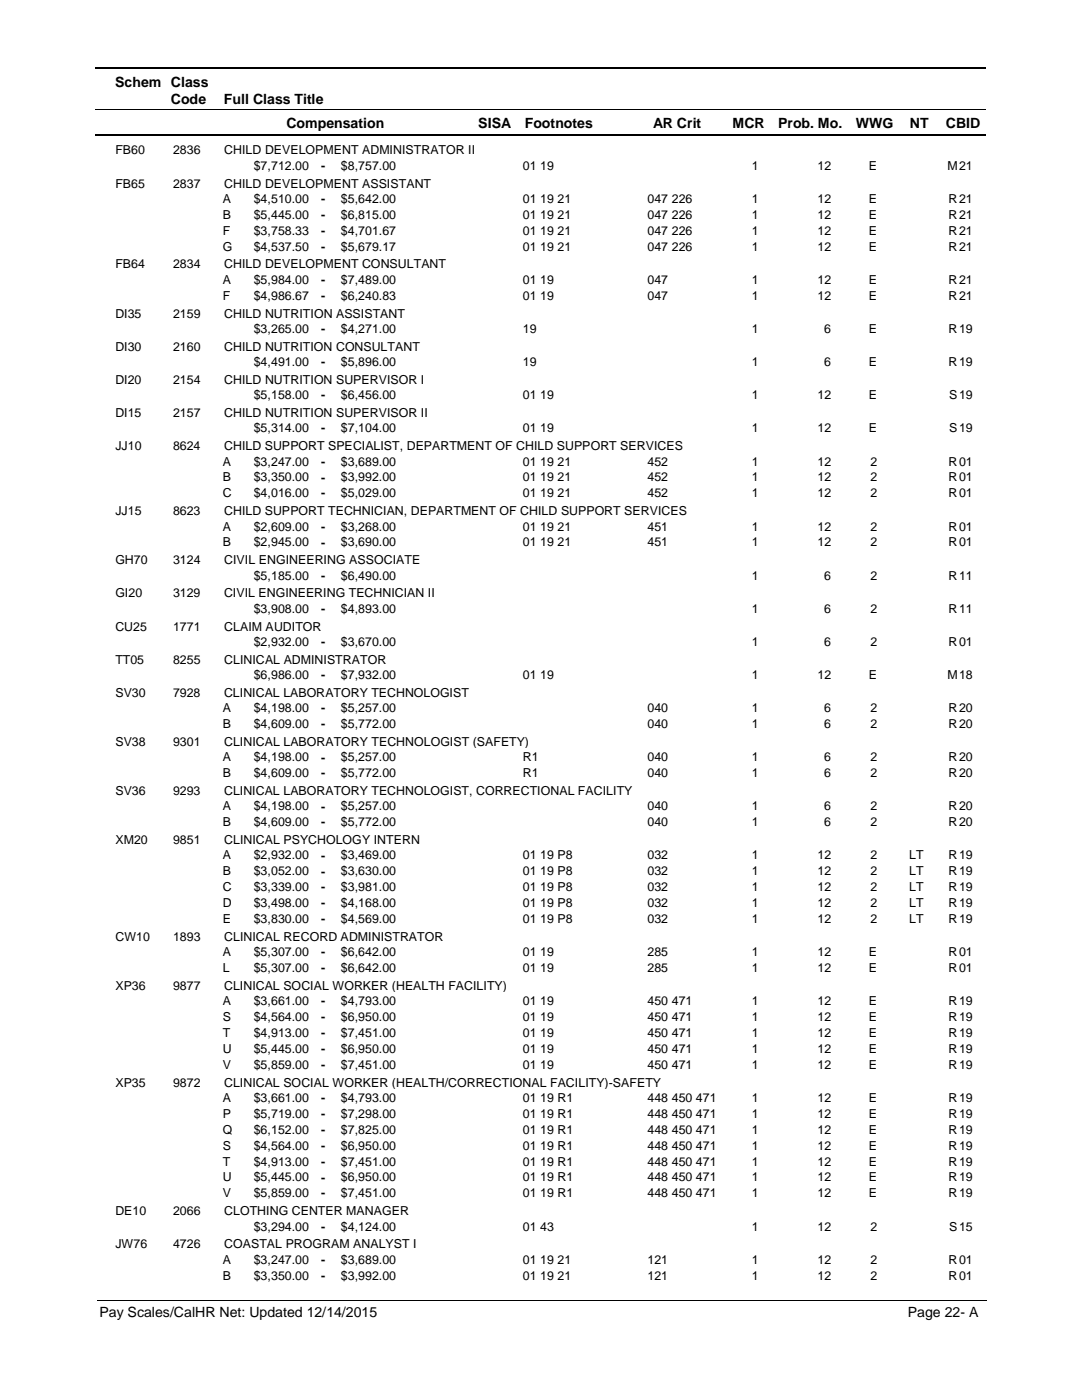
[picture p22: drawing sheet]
<svg xmlns="http://www.w3.org/2000/svg" width="216mm" height="279mm" viewBox="0 0 216 279" stroke-linecap="round" stroke-linejoin="round" font-family="sans-serif">
<defs><g id="words">
<g font-size="2.8">
<text x="23" y="17.3">Schem Class</text>
<text x="34.1" y="20.7">Code</text>
<text x="44.7" y="20.7">Full Class Title</text>
<text x="57.2" y="25.6">Compensation</text>
<text x="95.4" y="25.6">SISA</text>
<text x="104.7" y="25.6">Footnotes</text>
<text x="130.3" y="25.6">AR Crit</text>
<text x="146.2" y="25.6">MCR</text>
<text x="155.3" y="25.6">Prob. Mo.</text>
<text x="170.8" y="25.6">WWG</text>
<text x="181.5" y="25.6">NT</text>
<text x="188.7" y="25.6">CBID</text>
<text x="19.9" y="262.9">Pay Scales/CalHR Net: Updated 12/14/2015</text>
<text x="181.1" y="262.9">Page 22- A</text>
</g>
<g font-size="2.5">
<text x="23" y="30.8">FB60</text>
<text x="34.5" y="30.8">2836</text>
<text x="44.7" y="30.8">CHILD DEVELOPMENT ADMINISTRATOR II</text>
<text x="50.6" y="33.9">$7,712.00</text>
<text x="64.1" y="33.9">-</text>
<text x="68" y="33.9">$8,757.00</text>
<text x="104.3" y="33.9">01 19</text>
<text x="150" y="33.9">1</text>
<text x="163.1" y="33.9">12</text>
<text x="173.4" y="33.9">E</text>
<text x="189.1" y="33.9">M</text>
<text x="191.4" y="33.9">21</text>
<text x="23" y="37.4">FB65</text>
<text x="34.5" y="37.4">2837</text>
<text x="44.5" y="40.5">A</text>
<text x="44.7" y="37.4">CHILD DEVELOPMENT ASSISTANT</text>
<text x="50.6" y="40.5">$4,510.00</text>
<text x="64.1" y="40.5">-</text>
<text x="68" y="40.5">$5,642.00</text>
<text x="104.3" y="40.5">01 19 21</text>
<text x="129.2" y="40.5">047 226</text>
<text x="150" y="40.5">1</text>
<text x="163.1" y="40.5">12</text>
<text x="173.4" y="40.5">E</text>
<text x="189.3" y="40.5">R</text>
<text x="191.4" y="40.5">21</text>
<text x="44.5" y="43.6">B</text>
<text x="44.5" y="46.8">F</text>
<text x="50.6" y="43.6">$5,445.00</text>
<text x="50.6" y="46.8">$3,758.33</text>
<text x="64.1" y="43.7">-</text>
<text x="64.1" y="46.8">-</text>
<text x="68" y="46.8">$4,701.67</text>
<text x="68" y="43.6">$6,815.00</text>
<text x="104.3" y="46.8">01 19 21</text>
<text x="104.3" y="43.6">01 19 21</text>
<text x="129.2" y="46.8">047 226</text>
<text x="129.2" y="43.6">047 226</text>
<text x="150" y="43.6">1</text>
<text x="150" y="46.8">1</text>
<text x="163.1" y="43.6">12</text>
<text x="163.1" y="46.8">12</text>
<text x="173.4" y="46.8">E</text>
<text x="173.4" y="43.6">E</text>
<text x="189.3" y="43.6">R</text>
<text x="189.3" y="46.8">R</text>
<text x="191.4" y="43.6">21</text>
<text x="191.4" y="46.8">21</text>
<text x="23" y="53.6">FB64</text>
<text x="34.5" y="53.6">2834</text>
<text x="44.5" y="50">G</text>
<text x="44.7" y="53.6">CHILD DEVELOPMENT CONSULTANT</text>
<text x="50.6" y="50">$4,537.50</text>
<text x="64.1" y="50">-</text>
<text x="68" y="50">$5,679.17</text>
<text x="104.3" y="50">01 19 21</text>
<text x="129.2" y="50">047 226</text>
<text x="150" y="50">1</text>
<text x="163.1" y="50">12</text>
<text x="173.4" y="50">E</text>
<text x="189.3" y="50">R</text>
<text x="191.4" y="50">21</text>
<text x="44.5" y="56.6">A</text>
<text x="44.5" y="59.8">F</text>
<text x="50.6" y="56.6">$5,984.00</text>
<text x="50.6" y="59.8">$4,986.67</text>
<text x="64.1" y="56.7">-</text>
<text x="64.1" y="59.8">-</text>
<text x="68" y="59.8">$6,240.83</text>
<text x="68" y="56.6">$7,489.00</text>
<text x="104.3" y="59.8">01 19</text>
<text x="104.3" y="56.6">01 19</text>
<text x="129.2" y="59.8">047</text>
<text x="129.2" y="56.6">047</text>
<text x="150" y="56.6">1</text>
<text x="150" y="59.8">1</text>
<text x="163.1" y="56.6">12</text>
<text x="163.1" y="59.8">12</text>
<text x="173.4" y="59.8">E</text>
<text x="173.4" y="56.6">E</text>
<text x="189.3" y="56.6">R</text>
<text x="189.3" y="59.8">R</text>
<text x="191.4" y="56.6">21</text>
<text x="191.4" y="59.8">21</text>
<text x="23" y="63.4">DI35</text>
<text x="34.5" y="63.4">2159</text>
<text x="44.7" y="63.4">CHILD NUTRITION ASSISTANT</text>
<text x="23" y="70">DI30</text>
<text x="34.5" y="70">2160</text>
<text x="44.7" y="70">CHILD NUTRITION CONSULTANT</text>
<text x="50.6" y="66.4">$3,265.00</text>
<text x="64.1" y="66.4">-</text>
<text x="68" y="66.4">$4,271.00</text>
<text x="104.3" y="66.4">19</text>
<text x="150" y="66.4">1</text>
<text x="164.5" y="66.4">6</text>
<text x="173.4" y="66.4">E</text>
<text x="189.3" y="66.4">R</text>
<text x="191.4" y="66.4">19</text>
<text x="23" y="76.6">DI20</text>
<text x="34.5" y="76.6">2154</text>
<text x="44.7" y="76.6">CHILD NUTRITION SUPERVISOR I</text>
<text x="50.6" y="73">$4,491.00</text>
<text x="64.1" y="73">-</text>
<text x="68" y="73">$5,896.00</text>
<text x="104.3" y="73">19</text>
<text x="150" y="73">1</text>
<text x="164.5" y="73">6</text>
<text x="173.4" y="73">E</text>
<text x="189.3" y="73">R</text>
<text x="191.4" y="73">19</text>
<text x="23" y="83.2">DI15</text>
<text x="34.5" y="83.2">2157</text>
<text x="44.7" y="83.2">CHILD NUTRITION SUPERVISOR II</text>
<text x="50.6" y="79.7">$5,158.00</text>
<text x="64.1" y="79.7">-</text>
<text x="68" y="79.7">$6,456.00</text>
<text x="104.3" y="79.7">01 19</text>
<text x="150" y="79.7">1</text>
<text x="163.1" y="79.7">12</text>
<text x="173.4" y="79.7">E</text>
<text x="189.4" y="79.7">S</text>
<text x="191.4" y="79.7">19</text>
<text x="23" y="89.9">JJ10</text>
<text x="34.5" y="89.9">8624</text>
<text x="44.7" y="89.9">CHILD SUPPORT SPECIALIST, DEPARTMENT OF CHILD SUPPORT SERVICES</text>
<text x="50.6" y="86.3">$5,314.00</text>
<text x="64.1" y="86.3">-</text>
<text x="68" y="86.3">$7,104.00</text>
<text x="104.3" y="86.3">01 19</text>
<text x="150" y="86.3">1</text>
<text x="163.1" y="86.3">12</text>
<text x="173.4" y="86.3">E</text>
<text x="189.4" y="86.3">S</text>
<text x="191.4" y="86.3">19</text>
<text x="44.5" y="92.9">A</text>
<text x="50.6" y="92.9">$3,247.00</text>
<text x="64.1" y="92.9">-</text>
<text x="68" y="92.9">$3,689.00</text>
<text x="104.3" y="92.9">01 19 21</text>
<text x="129.2" y="92.9">452</text>
<text x="150" y="92.9">1</text>
<text x="163.1" y="92.9">12</text>
<text x="173.7" y="92.9">2</text>
<text x="189.3" y="92.9">R</text>
<text x="191.4" y="92.9">01</text>
<text x="44.5" y="96.1">B</text>
<text x="44.5" y="99.2">C</text>
<text x="50.6" y="96.1">$3,350.00</text>
<text x="50.6" y="99.2">$4,016.00</text>
<text x="64.1" y="96.1">-</text>
<text x="64.1" y="99.3">-</text>
<text x="68" y="96.1">$3,992.00</text>
<text x="68" y="99.2">$5,029.00</text>
<text x="104.3" y="96.1">01 19 21</text>
<text x="104.3" y="99.2">01 19 21</text>
<text x="129.2" y="96.1">452</text>
<text x="129.2" y="99.2">452</text>
<text x="150" y="99.2">1</text>
<text x="150" y="96.1">1</text>
<text x="163.1" y="96.1">12</text>
<text x="163.1" y="99.2">12</text>
<text x="173.7" y="96.1">2</text>
<text x="173.7" y="99.2">2</text>
<text x="189.3" y="99.2">R</text>
<text x="189.3" y="96.1">R</text>
<text x="191.4" y="96.1">01</text>
<text x="191.4" y="99.2">01</text>
<text x="23" y="102.8">JJ15</text>
<text x="34.5" y="102.8">8623</text>
<text x="44.5" y="105.9">A</text>
<text x="44.7" y="102.8">CHILD SUPPORT TECHNICIAN, DEPARTMENT OF CHILD SUPPORT SERVICES</text>
<text x="50.6" y="105.9">$2,609.00</text>
<text x="64.1" y="105.9">-</text>
<text x="68" y="105.9">$3,268.00</text>
<text x="104.3" y="105.9">01 19 21</text>
<text x="129.2" y="105.9">451</text>
<text x="150" y="105.9">1</text>
<text x="163.1" y="105.9">12</text>
<text x="173.7" y="105.9">2</text>
<text x="189.3" y="105.9">R</text>
<text x="191.4" y="105.9">01</text>
<text x="23" y="112.6">GH70</text>
<text x="34.5" y="112.6">3124</text>
<text x="44.5" y="109.1">B</text>
<text x="44.7" y="112.6">CIVIL ENGINEERING ASSOCIATE</text>
<text x="50.6" y="109.1">$2,945.00</text>
<text x="64.1" y="109.1">-</text>
<text x="68" y="109.1">$3,690.00</text>
<text x="104.3" y="109.1">01 19 21</text>
<text x="129.2" y="109.1">451</text>
<text x="150" y="109.1">1</text>
<text x="163.1" y="109.1">12</text>
<text x="173.7" y="109.1">2</text>
<text x="189.3" y="109.1">R</text>
<text x="191.4" y="109.1">01</text>
<text x="23" y="119.2">GI20</text>
<text x="34.5" y="119.2">3129</text>
<text x="44.7" y="119.2">CIVIL ENGINEERING TECHNICIAN II</text>
<text x="50.6" y="115.7">$5,185.00</text>
<text x="64.1" y="115.7">-</text>
<text x="68" y="115.7">$6,490.00</text>
<text x="150" y="115.7">1</text>
<text x="164.5" y="115.7">6</text>
<text x="173.7" y="115.7">2</text>
<text x="189.3" y="115.7">R</text>
<text x="191.4" y="115.7">11</text>
<text x="23" y="125.9">CU25</text>
<text x="34.5" y="125.9">1771</text>
<text x="44.7" y="125.9">CLAIM AUDITOR</text>
<text x="50.6" y="122.3">$3,908.00</text>
<text x="64.1" y="122.3">-</text>
<text x="68" y="122.3">$4,893.00</text>
<text x="150" y="122.3">1</text>
<text x="164.5" y="122.3">6</text>
<text x="173.7" y="122.3">2</text>
<text x="189.3" y="122.3">R</text>
<text x="191.4" y="122.3">11</text>
<text x="50.6" y="128.9">$2,932.00</text>
<text x="64.1" y="128.9">-</text>
<text x="68" y="128.9">$3,670.00</text>
<text x="150" y="128.9">1</text>
<text x="164.5" y="128.9">6</text>
<text x="173.7" y="128.9">2</text>
<text x="189.3" y="128.9">R</text>
<text x="191.4" y="128.9">01</text>
<text x="23" y="132.5">TT05</text>
<text x="34.5" y="132.5">8255</text>
<text x="44.7" y="132.5">CLINICAL ADMINISTRATOR</text>
<text x="50.6" y="135.5">$6,986.00</text>
<text x="64.1" y="135.6">-</text>
<text x="68" y="135.5">$7,932.00</text>
<text x="104.3" y="135.5">01 19</text>
<text x="150" y="135.5">1</text>
<text x="163.1" y="135.5">12</text>
<text x="173.4" y="135.5">E</text>
<text x="189.1" y="135.5">M</text>
<text x="191.4" y="135.5">18</text>
<text x="23" y="139.1">SV30</text>
<text x="34.5" y="139.1">7928</text>
<text x="44.5" y="142.1">A</text>
<text x="44.7" y="139.1">CLINICAL LABORATORY TECHNOLOGIST</text>
<text x="50.6" y="142.1">$4,198.00</text>
<text x="64.1" y="142.2">-</text>
<text x="68" y="142.1">$5,257.00</text>
<text x="129.2" y="142.1">040</text>
<text x="150" y="142.1">1</text>
<text x="164.5" y="142.1">6</text>
<text x="173.7" y="142.1">2</text>
<text x="189.3" y="142.1">R</text>
<text x="191.4" y="142.1">20</text>
<text x="23" y="148.9">SV38</text>
<text x="34.5" y="148.9">9301</text>
<text x="44.5" y="145.3">B</text>
<text x="44.7" y="148.9">CLINICAL LABORATORY TECHNOLOGIST (SAFETY)</text>
<text x="50.6" y="145.3">$4,609.00</text>
<text x="64.1" y="145.3">-</text>
<text x="68" y="145.3">$5,772.00</text>
<text x="129.2" y="145.3">040</text>
<text x="150" y="145.3">1</text>
<text x="164.5" y="145.3">6</text>
<text x="173.7" y="145.3">2</text>
<text x="189.3" y="145.3">R</text>
<text x="191.4" y="145.3">20</text>
<text x="44.5" y="155.1">B</text>
<text x="44.5" y="152">A</text>
<text x="50.6" y="152">$4,198.00</text>
<text x="50.6" y="155.1">$4,609.00</text>
<text x="64.1" y="152">-</text>
<text x="64.1" y="155.2">-</text>
<text x="68" y="152">$5,257.00</text>
<text x="68" y="155.1">$5,772.00</text>
<text x="104.3" y="152">R1</text>
<text x="104.3" y="155.1">R1</text>
<text x="129.2" y="152">040</text>
<text x="129.2" y="155.1">040</text>
<text x="150" y="152">1</text>
<text x="150" y="155.1">1</text>
<text x="164.5" y="152">6</text>
<text x="164.5" y="155.1">6</text>
<text x="173.7" y="152">2</text>
<text x="173.7" y="155.1">2</text>
<text x="189.3" y="152">R</text>
<text x="189.3" y="155.1">R</text>
<text x="191.4" y="152">20</text>
<text x="191.4" y="155.1">20</text>
<text x="23" y="158.7">SV36</text>
<text x="34.5" y="158.7">9293</text>
<text x="44.5" y="161.7">A</text>
<text x="44.7" y="158.7">CLINICAL LABORATORY TECHNOLOGIST, CORRECTIONAL FACILITY</text>
<text x="50.6" y="161.7">$4,198.00</text>
<text x="64.1" y="161.8">-</text>
<text x="68" y="161.7">$5,257.00</text>
<text x="129.2" y="161.7">040</text>
<text x="150" y="161.7">1</text>
<text x="164.5" y="161.7">6</text>
<text x="173.7" y="161.7">2</text>
<text x="189.3" y="161.7">R</text>
<text x="191.4" y="161.7">20</text>
<text x="44.5" y="164.9">B</text>
<text x="50.6" y="164.9">$4,609.00</text>
<text x="64.1" y="164.9">-</text>
<text x="68" y="164.9">$5,772.00</text>
<text x="129.2" y="164.9">040</text>
<text x="150" y="164.9">1</text>
<text x="164.5" y="164.9">6</text>
<text x="173.7" y="164.9">2</text>
<text x="189.3" y="164.9">R</text>
<text x="191.4" y="164.9">20</text>
<text x="23" y="168.5">XM20</text>
<text x="34.5" y="168.5">9851</text>
<text x="44.5" y="171.5">A</text>
<text x="44.7" y="168.5">CLINICAL PSYCHOLOGY INTERN</text>
<text x="50.6" y="171.5">$2,932.00</text>
<text x="64.1" y="171.6">-</text>
<text x="68" y="171.5">$3,469.00</text>
<text x="104.3" y="171.5">01 19 P8</text>
<text x="129.2" y="171.5">032</text>
<text x="150" y="171.5">1</text>
<text x="163.1" y="171.5">12</text>
<text x="173.7" y="171.5">2</text>
<text x="181.4" y="171.5">LT</text>
<text x="189.3" y="171.5">R</text>
<text x="191.4" y="171.5">19</text>
<text x="44.5" y="174.7">B</text>
<text x="44.5" y="177.9">C</text>
<text x="50.6" y="174.7">$3,052.00</text>
<text x="50.6" y="177.9">$3,339.00</text>
<text x="64.1" y="174.7">-</text>
<text x="64.1" y="177.9">-</text>
<text x="68" y="177.9">$3,981.00</text>
<text x="68" y="174.7">$3,630.00</text>
<text x="104.3" y="177.9">01 19 P8</text>
<text x="104.3" y="174.7">01 19 P8</text>
<text x="129.2" y="177.9">032</text>
<text x="129.2" y="174.7">032</text>
<text x="150" y="174.7">1</text>
<text x="150" y="177.9">1</text>
<text x="163.1" y="174.7">12</text>
<text x="163.1" y="177.9">12</text>
<text x="173.7" y="177.9">2</text>
<text x="173.7" y="174.7">2</text>
<text x="181.4" y="174.7">LT</text>
<text x="181.4" y="177.9">LT</text>
<text x="189.3" y="174.7">R</text>
<text x="189.3" y="177.9">R</text>
<text x="191.4" y="174.7">19</text>
<text x="191.4" y="177.9">19</text>
<text x="44.5" y="181">D</text>
<text x="44.5" y="184.2">E</text>
<text x="50.6" y="181">$3,498.00</text>
<text x="50.6" y="184.2">$3,830.00</text>
<text x="64.1" y="181.1">-</text>
<text x="64.1" y="184.2">-</text>
<text x="68" y="181">$4,168.00</text>
<text x="68" y="184.2">$4,569.00</text>
<text x="104.3" y="181">01 19 P8</text>
<text x="104.3" y="184.2">01 19 P8</text>
<text x="129.2" y="181">032</text>
<text x="129.2" y="184.2">032</text>
<text x="150" y="181">1</text>
<text x="150" y="184.2">1</text>
<text x="163.1" y="181">12</text>
<text x="163.1" y="184.2">12</text>
<text x="173.7" y="181">2</text>
<text x="173.7" y="184.2">2</text>
<text x="181.4" y="181">LT</text>
<text x="181.4" y="184.2">LT</text>
<text x="189.3" y="181">R</text>
<text x="189.3" y="184.2">R</text>
<text x="191.4" y="181">19</text>
<text x="191.4" y="184.2">19</text>
<text x="23" y="187.8">CW10</text>
<text x="34.5" y="187.8">1893</text>
<text x="44.5" y="190.8">A</text>
<text x="44.7" y="187.8">CLINICAL RECORD ADMINISTRATOR</text>
<text x="50.6" y="190.8">$5,307.00</text>
<text x="64.1" y="190.9">-</text>
<text x="68" y="190.8">$6,642.00</text>
<text x="104.3" y="190.8">01 19</text>
<text x="129.2" y="190.8">285</text>
<text x="150" y="190.8">1</text>
<text x="163.1" y="190.8">12</text>
<text x="173.4" y="190.8">E</text>
<text x="189.3" y="190.8">R</text>
<text x="191.4" y="190.8">01</text>
<text x="23" y="197.6">XP36</text>
<text x="34.5" y="197.6">9877</text>
<text x="44.5" y="194">L</text>
<text x="44.7" y="197.6">CLINICAL SOCIAL WORKER (HEALTH FACILITY)</text>
<text x="50.6" y="194">$5,307.00</text>
<text x="64.1" y="194">-</text>
<text x="68" y="194">$6,642.00</text>
<text x="104.3" y="194">01 19</text>
<text x="129.2" y="194">285</text>
<text x="150" y="194">1</text>
<text x="163.1" y="194">12</text>
<text x="173.4" y="194">E</text>
<text x="189.3" y="194">R</text>
<text x="191.4" y="194">01</text>
<text x="44.5" y="203.8">S</text>
<text x="44.5" y="200.6">A</text>
<text x="50.6" y="200.6">$3,661.00</text>
<text x="50.6" y="203.8">$4,564.00</text>
<text x="64.1" y="200.7">-</text>
<text x="64.1" y="203.8">-</text>
<text x="68" y="200.6">$4,793.00</text>
<text x="68" y="203.8">$6,950.00</text>
<text x="104.3" y="200.6">01 19</text>
<text x="104.3" y="203.8">01 19</text>
<text x="129.2" y="200.6">450 471</text>
<text x="129.2" y="203.8">450 471</text>
<text x="150" y="200.6">1</text>
<text x="150" y="203.8">1</text>
<text x="163.1" y="200.6">12</text>
<text x="163.1" y="203.8">12</text>
<text x="173.4" y="200.6">E</text>
<text x="173.4" y="203.8">E</text>
<text x="189.3" y="200.6">R</text>
<text x="189.3" y="203.8">R</text>
<text x="191.4" y="200.6">19</text>
<text x="191.4" y="203.8">19</text>
<text x="44.5" y="207">T</text>
<text x="50.6" y="207">$4,913.00</text>
<text x="64.1" y="207">-</text>
<text x="68" y="207">$7,451.00</text>
<text x="104.3" y="207">01 19</text>
<text x="129.2" y="207">450 471</text>
<text x="150" y="207">1</text>
<text x="163.1" y="207">12</text>
<text x="173.4" y="207">E</text>
<text x="189.3" y="207">R</text>
<text x="191.4" y="207">19</text>
<text x="44.5" y="210.1">U</text>
<text x="44.5" y="213.3">V</text>
<text x="50.6" y="210.1">$5,445.00</text>
<text x="50.6" y="213.3">$5,859.00</text>
<text x="64.1" y="210.2">-</text>
<text x="64.1" y="213.3">-</text>
<text x="68" y="210.1">$6,950.00</text>
<text x="68" y="213.3">$7,451.00</text>
<text x="104.3" y="210.1">01 19</text>
<text x="104.3" y="213.3">01 19</text>
<text x="129.2" y="210.1">450 471</text>
<text x="129.2" y="213.3">450 471</text>
<text x="150" y="210.1">1</text>
<text x="150" y="213.3">1</text>
<text x="163.1" y="210.1">12</text>
<text x="163.1" y="213.3">12</text>
<text x="173.4" y="210.1">E</text>
<text x="173.4" y="213.3">E</text>
<text x="189.3" y="210.1">R</text>
<text x="189.3" y="213.3">R</text>
<text x="191.4" y="210.1">19</text>
<text x="191.4" y="213.3">19</text>
<text x="23" y="216.9">XP35</text>
<text x="34.5" y="216.9">9872</text>
<text x="44.5" y="219.9">A</text>
<text x="44.7" y="216.9">CLINICAL SOCIAL WORKER (HEALTH/CORRECTIONAL FACILITY)-SAFETY</text>
<text x="50.6" y="219.9">$3,661.00</text>
<text x="64.1" y="219.9">-</text>
<text x="68" y="219.9">$4,793.00</text>
<text x="104.3" y="219.9">01 19 R1</text>
<text x="129.2" y="219.9">448 450 471</text>
<text x="150" y="219.9">1</text>
<text x="163.1" y="219.9">12</text>
<text x="173.4" y="219.9">E</text>
<text x="189.3" y="219.9">R</text>
<text x="191.4" y="219.9">19</text>
<text x="44.5" y="223.1">P</text>
<text x="44.5" y="226.3">Q</text>
<text x="50.6" y="223.1">$5,719.00</text>
<text x="50.6" y="226.3">$6,152.00</text>
<text x="64.1" y="223.1">-</text>
<text x="64.1" y="226.3">-</text>
<text x="68" y="223.1">$7,298.00</text>
<text x="68" y="226.3">$7,825.00</text>
<text x="104.3" y="223.1">01 19 R1</text>
<text x="104.3" y="226.3">01 19 R1</text>
<text x="129.2" y="223.1">448 450 471</text>
<text x="129.2" y="226.3">448 450 471</text>
<text x="150" y="223.1">1</text>
<text x="150" y="226.3">1</text>
<text x="163.1" y="223.1">12</text>
<text x="163.1" y="226.3">12</text>
<text x="173.4" y="223.1">E</text>
<text x="173.4" y="226.3">E</text>
<text x="189.3" y="223.1">R</text>
<text x="189.3" y="226.3">R</text>
<text x="191.4" y="223.1">19</text>
<text x="191.4" y="226.3">19</text>
<text x="44.5" y="229.4">S</text>
<text x="44.5" y="232.6">T</text>
<text x="50.6" y="229.4">$4,564.00</text>
<text x="50.6" y="232.6">$4,913.00</text>
<text x="64.1" y="229.5">-</text>
<text x="64.1" y="232.6">-</text>
<text x="68" y="229.4">$6,950.00</text>
<text x="68" y="232.6">$7,451.00</text>
<text x="104.3" y="229.4">01 19 R1</text>
<text x="104.3" y="232.6">01 19 R1</text>
<text x="129.2" y="229.4">448 450 471</text>
<text x="129.2" y="232.6">448 450 471</text>
<text x="150" y="229.4">1</text>
<text x="150" y="232.6">1</text>
<text x="163.1" y="229.4">12</text>
<text x="163.1" y="232.6">12</text>
<text x="173.4" y="229.4">E</text>
<text x="173.4" y="232.6">E</text>
<text x="189.3" y="229.4">R</text>
<text x="189.3" y="232.6">R</text>
<text x="191.4" y="229.4">19</text>
<text x="191.4" y="232.6">19</text>
<text x="44.5" y="235.8">U</text>
<text x="44.5" y="239">V</text>
<text x="50.6" y="235.8">$5,445.00</text>
<text x="50.6" y="239">$5,859.00</text>
<text x="64.1" y="235.8">-</text>
<text x="64.1" y="239">-</text>
<text x="68" y="239">$7,451.00</text>
<text x="68" y="235.8">$6,950.00</text>
<text x="104.3" y="239">01 19 R1</text>
<text x="104.3" y="235.8">01 19 R1</text>
<text x="129.2" y="239">448 450 471</text>
<text x="129.2" y="235.8">448 450 471</text>
<text x="150" y="235.8">1</text>
<text x="150" y="239">1</text>
<text x="163.1" y="235.8">12</text>
<text x="163.1" y="239">12</text>
<text x="173.4" y="239">E</text>
<text x="173.4" y="235.8">E</text>
<text x="189.3" y="235.8">R</text>
<text x="189.3" y="239">R</text>
<text x="191.4" y="235.8">19</text>
<text x="191.4" y="239">19</text>
<text x="23" y="242.5">DE10</text>
<text x="34.5" y="242.5">2066</text>
<text x="44.7" y="242.5">CLOTHING CENTER MANAGER</text>
<text x="50.6" y="245.6">$3,294.00</text>
<text x="64.1" y="245.6">-</text>
<text x="68" y="245.6">$4,124.00</text>
<text x="104.3" y="245.6">01 43</text>
<text x="150" y="245.6">1</text>
<text x="163.1" y="245.6">12</text>
<text x="173.7" y="245.6">2</text>
<text x="189.4" y="245.6">S</text>
<text x="191.4" y="245.6">15</text>
<text x="23" y="249.2">JW76</text>
<text x="34.5" y="249.2">4726</text>
<text x="44.7" y="249.2">COASTAL PROGRAM ANALYST I</text>
<text x="44.5" y="252.2">A</text>
<text x="44.5" y="255.4">B</text>
<text x="50.6" y="252.2">$3,247.00</text>
<text x="50.6" y="255.4">$3,350.00</text>
<text x="64.1" y="252.2">-</text>
<text x="64.1" y="255.4">-</text>
<text x="68" y="252.2">$3,689.00</text>
<text x="68" y="255.4">$3,992.00</text>
<text x="104.3" y="252.2">01 19 21</text>
<text x="104.3" y="255.4">01 19 21</text>
<text x="129.2" y="252.2">121</text>
<text x="129.2" y="255.4">121</text>
<text x="150" y="252.2">1</text>
<text x="150" y="255.4">1</text>
<text x="163.1" y="252.2">12</text>
<text x="163.1" y="255.4">12</text>
<text x="173.7" y="252.2">2</text>
<text x="173.7" y="255.4">2</text>
<text x="189.3" y="252.2">R</text>
<text x="189.3" y="255.4">R</text>
<text x="191.4" y="252.2">01</text>
<text x="191.4" y="255.4">01</text>
</g>
</g></defs>
<path d="M19 13.5h177.8M19 27h177.8" fill="none" stroke="#000" stroke-width=".36"/>
<path d="M19 21.8h177.8" fill="none" stroke="#000" stroke-width=".2"/>
<g fill="#fff">
<path d="M46.9 31.2h16.3v3h-16.3z"/>
<path d="M191 31.2h4.2v3h-4.2z"/>
<path d="M46.9 37.8h16.3v3h-16.3z"/>
<path d="M191 37.8h4.2v3h-4.2z"/>
<path d="M46.9 41h16.3v3h-16.3z"/>
<path d="M191 41h4.2v3h-4.2z"/>
<path d="M46.9 44.2h16.3v3h-16.3z"/>
<path d="M191 44.2h4.2v3h-4.2z"/>
<path d="M46.9 47.4h16.3v2.9h-16.3z"/>
<path d="M191 47.4h4.2v2.9h-4.2z"/>
<path d="M46.9 54h16.3v3h-16.3z"/>
<path d="M191 54h4.2v3h-4.2z"/>
<path d="M46.9 57.2h16.3v2.9h-16.3z"/>
<path d="M191 57.2h4.2v2.9h-4.2z"/>
<path d="M46.9 63.8h16.3v3h-16.3z"/>
<path d="M191 63.8h4.2v3h-4.2z"/>
<path d="M46.9 70.4h16.3v3h-16.3z"/>
<path d="M191 70.4h4.2v3h-4.2z"/>
<path d="M46.9 77h16.3v3h-16.3z"/>
<path d="M191 77h4.2v3h-4.2z"/>
<path d="M46.9 83.7h16.3v2.9h-16.3z"/>
<path d="M191 83.7h4.2v2.9h-4.2z"/>
<path d="M46.9 90.3h16.3v2.9h-16.3z"/>
<path d="M191 90.3h4.2v2.9h-4.2z"/>
<path d="M46.9 93.4h16.3v3h-16.3z"/>
<path d="M191 93.4h4.2v3h-4.2z"/>
<path d="M46.9 96.6h16.3v3h-16.3z"/>
<path d="M191 96.6h4.2v3h-4.2z"/>
<path d="M46.9 103.3h16.3v2.9h-16.3z"/>
<path d="M191 103.3h4.2v2.9h-4.2z"/>
<path d="M46.9 106.4h16.3v3h-16.3z"/>
<path d="M191 106.4h4.2v3h-4.2z"/>
<path d="M46.9 113h16.3v3h-16.3z"/>
<path d="M191 113h4.2v3h-4.2z"/>
<path d="M46.9 119.7h16.3v2.9h-16.3z"/>
<path d="M191 119.7h4.2v2.9h-4.2z"/>
<path d="M46.9 126.3h16.3v3h-16.3z"/>
<path d="M191 126.3h4.2v3h-4.2z"/>
<path d="M46.9 132.9h16.3v3h-16.3z"/>
<path d="M191 132.9h4.2v3h-4.2z"/>
<path d="M46.9 139.5h16.3v3h-16.3z"/>
<path d="M191 139.5h4.2v3h-4.2z"/>
<path d="M46.9 142.7h16.3v3h-16.3z"/>
<path d="M191 142.7h4.2v3h-4.2z"/>
<path d="M46.9 149.3h16.3v3h-16.3z"/>
<path d="M191 149.3h4.2v3h-4.2z"/>
<path d="M46.9 152.5h16.3v3h-16.3z"/>
<path d="M191 152.5h4.2v3h-4.2z"/>
<path d="M46.9 159.1h16.3v3h-16.3z"/>
<path d="M191 159.1h4.2v3h-4.2z"/>
<path d="M46.9 162.3h16.3v2.9h-16.3z"/>
<path d="M191 162.3h4.2v2.9h-4.2z"/>
<path d="M46.9 168.9h16.3v3h-16.3z"/>
<path d="M191 168.9h4.2v3h-4.2z"/>
<path d="M46.9 172.1h16.3v2.9h-16.3z"/>
<path d="M191 172.1h4.2v2.9h-4.2z"/>
<path d="M46.9 175.2h16.3v3h-16.3z"/>
<path d="M191 175.2h4.2v3h-4.2z"/>
<path d="M46.9 178.4h16.3v3h-16.3z"/>
<path d="M191 178.4h4.2v3h-4.2z"/>
<path d="M46.9 181.6h16.3v3h-16.3z"/>
<path d="M191 181.6h4.2v3h-4.2z"/>
<path d="M46.9 188.2h16.3v3h-16.3z"/>
<path d="M191 188.2h4.2v3h-4.2z"/>
<path d="M46.9 191.4h16.3v3h-16.3z"/>
<path d="M191 191.4h4.2v3h-4.2z"/>
<path d="M46.9 198h16.3v3h-16.3z"/>
<path d="M191 198h4.2v3h-4.2z"/>
<path d="M46.9 201.2h16.3v3h-16.3z"/>
<path d="M191 201.2h4.2v3h-4.2z"/>
<path d="M46.9 204.3h16.3v3h-16.3z"/>
<path d="M191 204.3h4.2v3h-4.2z"/>
<path d="M46.9 207.5h16.3v3h-16.3z"/>
<path d="M191 207.5h4.2v3h-4.2z"/>
<path d="M46.9 210.7h16.3v3h-16.3z"/>
<path d="M191 210.7h4.2v3h-4.2z"/>
<path d="M46.9 217.3h16.3v3h-16.3z"/>
<path d="M191 217.3h4.2v3h-4.2z"/>
<path d="M46.9 220.5h16.3v2.9h-16.3z"/>
<path d="M191 220.5h4.2v2.9h-4.2z"/>
<path d="M46.9 223.6h16.3v3h-16.3z"/>
<path d="M191 223.6h4.2v3h-4.2z"/>
<path d="M46.9 226.8h16.3v3h-16.3z"/>
<path d="M191 226.8h4.2v3h-4.2z"/>
<path d="M46.9 230h16.3v3h-16.3z"/>
<path d="M191 230h4.2v3h-4.2z"/>
<path d="M46.9 233.2h16.3v2.9h-16.3z"/>
<path d="M191 233.2h4.2v2.9h-4.2z"/>
<path d="M46.9 236.3h16.3v3h-16.3z"/>
<path d="M191 236.3h4.2v3h-4.2z"/>
<path d="M46.9 243h16.3v2.9h-16.3z"/>
<path d="M191 243h4.2v2.9h-4.2z"/>
<path d="M46.9 249.6h16.3v2.9h-16.3z"/>
<path d="M191 249.6h4.2v2.9h-4.2z"/>
<path d="M46.9 252.8h16.3v2.9h-16.3z"/>
<path d="M191 252.8h4.2v2.9h-4.2z"/>
</g>
<path d="M19.4 259.6h177.4" fill="none" stroke="#000" stroke-width=".2"/>
<use href="#words"/>
</svg>
